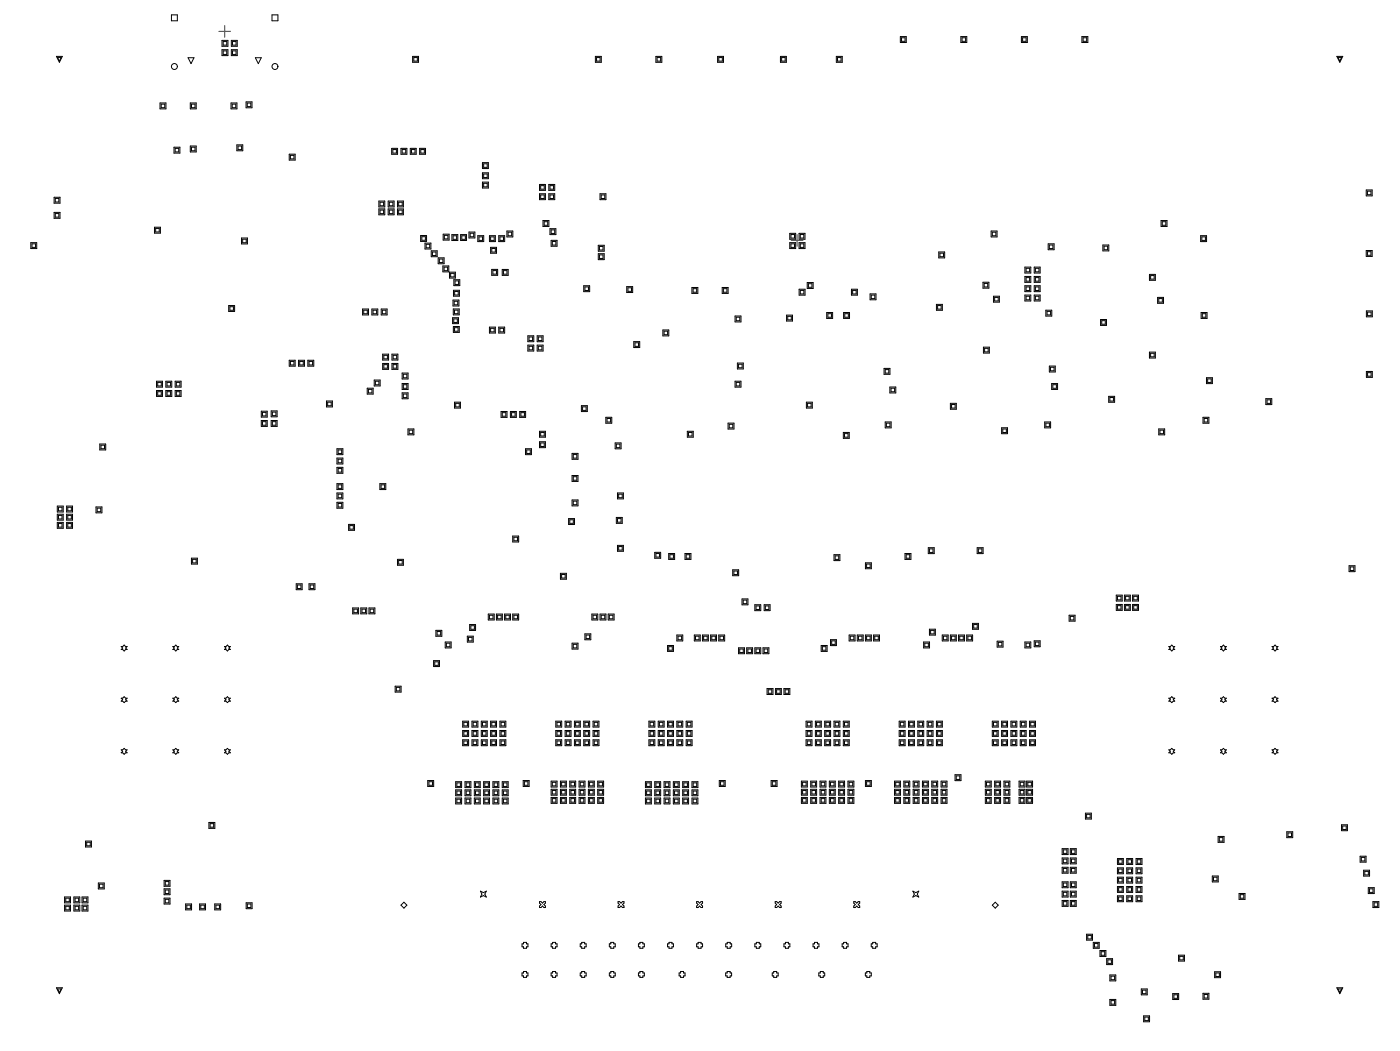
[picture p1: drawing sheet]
<svg xmlns="http://www.w3.org/2000/svg" width="400mm" height="301mm" viewBox="0 0 400 301" stroke-linecap="round" stroke-linejoin="round" font-family="sans-serif">
<g fill="none" stroke="#000" stroke-width=".29">
<path d="M16.1 16.1h1.7l-.8 1.7zM16.5 16.5h1l-.5 1zM49 4.3h1.7v1.6h-1.7zM53.8 16.5h1.7l-.9 1.7zM63.5 11.5h1.7v1.7h-1.7zM63.5 14.2h1.7v1.7h-1.7zM63.8 11.9h1v1h-1zM63.8 14.5h1v1.1h-1zM66.2 14.2h1.7v1.7h-1.7zM66.2 11.5h1.7v1.7h-1.7zM66.5 14.5h1v1.1h-1zM66.5 11.9h1v1h-1z"/>
<path d="M73 16.5h1.7l-.8 1.7zM77.8 4.3h1.7v1.6h-1.7zM118 16.1h1.7v1.7h-1.7zM118.3 16.5h1.1v1h-1.1zM170.3 16.1h1.7v1.7h-1.7zM170.6 16.5h1v1h-1zM187.6 16.1h1.7v1.7h-1.7zM187.9 16.5h1v1h-1zM205.2 16.1h1.7v1.7h-1.7zM205.6 16.5h1v1h-1zM223.2 16.1h1.7v1.7h-1.7zM223.5 16.5h1.1v1h-1.1z"/>
<path d="M239.2 16.1h1.7v1.7h-1.7zM239.5 16.5h1v1h-1zM257.5 10.5h1.7v1.7h-1.7zM257.8 10.8h1.1v1h-1.1zM274.8 10.5h1.7v1.7h-1.7zM275.2 10.8h1v1h-1zM292.1 10.5h1.7v1.7h-1.7zM292.5 10.8h1v1h-1zM309.4 10.5h1.7v1.7h-1.7zM309.8 10.8h1v1h-1zM382.3 16.1h1.7l-.8 1.7zM382.7 16.5h1l-.5 1z"/>
<path d="M45.8 29.4h1.7v1.7h-1.7zM46.1 29.8h1v1h-1zM54.4 29.4h1.7v1.7h-1.7zM54.8 29.8h1v1h-1zM66.1 29.4h1.7v1.7h-1.7zM66.4 29.8h1v1h-1zM70.4 29.1h1.7v1.7h-1.7zM70.7 29.5h1v1h-1zM15.5 56.4h1.7v1.7h-1.7zM15.8 56.8h1v1h-1zM49.8 42.1h1.7v1.7h-1.7zM50.1 42.4h1v1h-1z"/>
<path d="M54.4 41.8h1.7v1.7h-1.7zM54.8 42.1h1v1h-1zM67.7 41.4h1.7v1.7h-1.7zM68.1 41.8h1v1h-1zM82.7 44.1h1.7v1.7h-1.7zM83.1 44.4h1v1h-1zM108.4 57.5h1.6v1.7h-1.6zM108.4 59.7h1.6v1.7h-1.6zM108.7 57.8h1v1h-1zM111 59.7h1.7v1.7h-1.7zM111 57.5h1.7v1.7h-1.7zM111.4 57.8h1v1h-1z"/>
<path d="M112 42.4h1.7v1.7h-1.7zM112.4 42.8h1v1h-1zM113.7 59.7h1.7v1.7h-1.7zM113.7 57.5h1.7v1.7h-1.7zM114 57.8h1v1h-1zM114.7 42.4h1.7v1.7h-1.7zM115 42.8h1v1h-1zM117.3 42.4h1.7v1.7h-1.7zM117.7 42.8h1v1h-1zM120 42.4h1.7v1.7h-1.7zM120.3 42.8h1.1v1h-1.1zM138 46.5h1.7v1.7h-1.7z"/>
<path d="M138 49.4h1.7v1.7h-1.7zM138 52.1h1.7v1.7h-1.7zM138.3 46.8h1v1.1h-1zM138.3 49.8h1v1h-1zM138.3 52.4h1v1h-1zM154.3 52.8h1.7v1.6h-1.7zM154.3 55.4h1.7v1.7h-1.7zM154.6 55.8h1.1v1h-1.1zM154.6 53.1h1.1v1h-1.1zM157 55.4h1.7v1.7h-1.7zM157 52.8h1.7v1.6h-1.7zM157.3 55.8h1v1h-1z"/>
<path d="M157.3 53.1h1v1h-1zM171.6 55.4h1.7v1.7h-1.7zM171.9 55.8h1.1v1h-1.1zM390.7 54.3h1.7v1.7h-1.7zM391.1 54.7h1v1h-1zM8.8 69.4h1.7v1.7h-1.7zM9.2 69.7h1v1.1h-1zM15.5 60.7h1.7v1.7h-1.7zM15.8 61.1h1v1h-1zM44.2 65h1.7v1.7h-1.7zM44.5 65.3h1v1h-1zM69.1 68.1h1.7v1.7h-1.7z"/>
<path d="M69.4 68.4h1v1h-1zM108.7 60.1h1v1h-1zM111.4 60.1h1v1h-1zM114 60.1h1v1h-1zM120.3 67.4h1.7v1.6h-1.7zM120.6 67.7h1.1v1h-1.1zM121.5 69.5h1.7v1.7h-1.7zM121.9 69.9h1v1h-1zM123.3 71.7h1.7v1.7h-1.7zM123.7 72.1h1v1h-1zM125.3 73.7h1.7v1.7h-1.7zM125.7 74.1h1v1h-1z"/>
<path d="M126.7 76.1h1.7v1.6h-1.7zM126.7 67h1.7v1.7h-1.7zM127 76.4h1v1h-1zM127.1 67.3h1v1h-1zM128.5 77.8h1.7v1.7h-1.7zM128.9 78.2h1v1h-1zM129.2 67.1h1.7v1.7h-1.7zM129.6 67.4h1v1h-1zM129.8 80h1.7v1.7h-1.7zM131.7 67.1h1.7v1.7h-1.7zM132.1 67.4h1v1h-1zM134.1 66.4h1.7v1.7h-1.7z"/>
<path d="M134.5 66.7h1v1h-1zM136.7 67.4h1.6v1.7h-1.6zM137 67.7h1v1.1h-1zM140 67.4h1.7v1.7h-1.7zM140.3 70.7h1.7v1.7h-1.7zM140.3 67.7h1v1.1h-1zM140.6 77h1.7v1.7h-1.7zM140.7 71.1h1v1h-1zM141 77.4h1v1h-1zM142.6 67.4h1.7v1.7h-1.7zM143 67.7h1v1.1h-1zM143.6 77.1h1.7v1.6h-1.7z"/>
<path d="M144 77.4h1v1h-1zM145 66.1h1.7v1.7h-1.7zM145.3 66.4h1v1h-1zM155.3 63.1h1.7v1.7h-1.7zM155.6 63.4h1v1h-1zM157.3 65.4h1.7v1.7h-1.7zM157.6 68.7h1.7v1.7h-1.7zM157.6 65.7h1v1.1h-1zM158 69.1h1v1h-1zM171.1 70.1h1.7v1.7h-1.7zM171.1 72.6h1.7v1.7h-1.7zM171.4 70.5h1.1v1h-1.1z"/>
<path d="M171.4 72.9h1.1v1h-1.1zM225.9 66.7h1.7v1.7h-1.7zM225.9 69.4h1.7v1.7h-1.7zM226.2 67.1h1v1h-1zM226.2 69.7h1v1.1h-1zM228.5 66.7h1.7v1.7h-1.7zM228.5 69.4h1.7v1.7h-1.7zM228.9 67.1h1v1h-1zM228.9 69.7h1v1.1h-1zM268.5 72.1h1.7v1.7h-1.7zM268.8 72.4h1v1h-1zM283.5 66.1h1.7v1.7h-1.7z"/>
<path d="M283.8 66.4h1v1h-1zM293.1 76.4h1.7v1.7h-1.7zM293.1 79.1h1.7v1.6h-1.7zM293.5 76.7h1v1h-1zM293.5 79.4h1v1h-1zM295.8 76.4h1.7v1.7h-1.7zM295.8 79.1h1.7v1.6h-1.7zM296.1 76.7h1v1h-1zM296.1 79.4h1v1h-1zM299.8 69.7h1.7v1.7h-1.7zM300.1 70.1h1v1h-1zM315.4 70.1h1.7v1.7h-1.7z"/>
<path d="M315.8 70.4h1v1h-1zM328.7 78.5h1.7v1.7h-1.7zM329.1 78.8h1v1h-1zM332.1 63.1h1.7v1.7h-1.7zM332.4 63.4h1v1h-1zM343.4 67.4h1.7v1.7h-1.7zM343.7 67.7h1v1.1h-1zM390.7 71.6h1.7v1.7h-1.7zM391.1 72h1v1h-1zM65.4 87.4h1.7v1.7h-1.7zM65.7 87.7h1.1v1h-1.1zM103.7 88.4h1.7v1.7h-1.7z"/>
<path d="M104 88.7h1v1h-1zM106.4 88.4h1.6v1.7h-1.6zM106.7 88.7h1v1h-1zM109 88.4h1.7v1.7h-1.7zM109.4 88.7h1v1h-1zM129.4 90.9h1.7v1.7h-1.7zM129.6 85.8h1.7v1.7h-1.7zM129.6 88.4h1.7v1.6h-1.7zM129.7 93.4h1.7v1.7h-1.7zM129.7 83h1.7v1.7h-1.7zM129.8 91.2h1v1h-1zM129.9 86.2h1v1h-1z"/>
<path d="M130 88.7h1v1h-1zM130 93.7h1v1h-1zM130 83.4h1.1v1h-1.1zM130.1 80.3h1.1v1h-1.1zM140 93.6h1.7v1.6h-1.7zM140.3 93.9h1v1h-1zM142.6 93.6h1.7v1.6h-1.7zM143 93.9h1v1h-1zM151 96h1.7v1.7h-1.7zM151 98.7h1.7v1.7h-1.7zM151.3 96.4h1v1h-1zM151.3 99h1v1.1h-1z"/>
<path d="M153.6 96h1.7v1.7h-1.7zM153.6 98.7h1.7v1.7h-1.7zM154 99h1v1.1h-1zM154 96.4h1v1h-1zM166.9 81.7h1.7v1.7h-1.7zM167.3 82.1h1v1h-1zM179.3 82h1.6v1.7h-1.6zM179.6 82.3h1v1h-1zM181.3 97.7h1.7v1.7h-1.7zM181.6 98h1v1.1h-1zM189.6 94.4h1.7v1.7h-1.7zM189.9 94.7h1v1h-1z"/>
<path d="M197.9 82.2h1.7v1.7h-1.7zM198.2 82.6h1v1h-1zM206.5 82.2h1.7v1.7h-1.7zM206.9 82.6h1v1h-1zM210.2 90.4h1.7v1.7h-1.7zM210.6 90.7h1v1h-1zM225 90.1h1.6v1.7h-1.6zM225.3 90.5h1v1h-1zM228.6 82.7h1.6v1.7h-1.6zM228.9 83.1h1v1h-1zM230.9 80.8h1.7v1.7h-1.7zM231.2 81.1h1v1.1h-1z"/>
<path d="M236.4 89.4h1.7v1.7h-1.7zM236.8 89.7h1v1h-1zM241.3 89.4h1.7v1.7h-1.7zM241.6 89.7h1v1h-1zM243.5 82.7h1.7v1.7h-1.7zM243.9 83.1h1v1h-1zM248.8 84h1.7v1.7h-1.7zM249.2 84.4h1v1h-1zM267.8 87h1.7v1.7h-1.7zM268.2 87.4h1v1h-1zM281.1 80.7h1.7v1.7h-1.7zM281.3 99.3h1.7v1.7h-1.7z"/>
<path d="M281.5 81.1h1v1h-1zM281.6 99.6h1v1h-1zM284.1 84.7h1.7v1.7h-1.7zM284.5 85.1h1v1h-1zM293.1 84.4h1.7v1.7h-1.7zM293.1 81.7h1.7v1.7h-1.7zM293.5 82.1h1v1h-1zM293.5 84.7h1v1h-1zM295.8 84.4h1.7v1.7h-1.7zM295.8 81.7h1.7v1.7h-1.7zM296.1 82.1h1v1h-1zM296.1 84.7h1v1h-1z"/>
<path d="M299.1 88.7h1.7v1.7h-1.7zM299.5 89h1v1.1h-1zM314.8 91.4h1.7v1.7h-1.7zM315.1 91.7h1v1h-1zM331.1 85h1.7v1.7h-1.7zM331.4 85.4h1v1h-1zM343.5 89.4h1.7v1.7h-1.7zM343.9 89.7h1v1h-1zM390.8 88.9h1.7v1.7h-1.7zM391.1 89.3h1v1h-1zM44.8 109h1.7v1.7h-1.7zM44.8 111.7h1.7v1.7h-1.7z"/>
<path d="M45.1 112h1v1h-1zM45.1 109.4h1v1h-1zM47.4 109h1.7v1.7h-1.7zM47.4 111.7h1.7v1.7h-1.7zM47.8 112h1v1h-1zM47.8 109.4h1v1h-1zM50.1 109h1.7v1.7h-1.7zM50.1 111.7h1.7v1.7h-1.7zM50.4 112h1v1h-1zM50.4 109.4h1v1h-1zM74.7 117.6h1.7v1.7h-1.7zM75.1 117.9h1v1h-1z"/>
<path d="M77.6 117.5h1.7v1.7h-1.7zM77.9 117.8h1v1.1h-1zM82.7 103h1.7v1.7h-1.7zM83.1 103.4h1v1h-1zM85.4 103h1.7v1.7h-1.7zM85.7 103.4h1v1h-1zM88 103h1.7v1.7h-1.7zM88.4 103.4h1v1h-1zM93.4 114.7h1.7v1.7h-1.7zM93.7 115h1v1h-1zM105 111h1.7v1.7h-1.7zM105.4 111.4h1v1h-1z"/>
<path d="M107 108.7h1.7v1.7h-1.7zM107.4 109h1v1h-1zM109.4 103.9h1.7v1.7h-1.7zM109.4 101.3h1.7v1.7h-1.7zM109.8 104.3h1v1h-1zM109.8 101.6h1v1h-1zM112.1 101.3h1.7v1.7h-1.7zM112.1 103.9h1.7v1.7h-1.7zM112.4 101.6h1.1v1h-1.1zM112.4 104.3h1.1v1h-1.1zM115 106.7h1.7v1.7h-1.7zM115 109.7h1.7v1.7h-1.7z"/>
<path d="M115 112.3h1.7v1.7h-1.7zM115.4 107h1v1h-1zM115.4 112.7h1v1h-1zM115.4 110h1v1h-1zM130 115h1.7v1.7h-1.7zM130.3 115.4h1v1h-1zM143.3 117.7h1.7v1.7h-1.7zM143.6 118h1.1v1h-1.1zM146 117.7h1.7v1.7h-1.7zM146.3 118h1v1h-1zM148.6 117.7h1.7v1.7h-1.7zM149 118h1v1h-1z"/>
<path d="M166.3 116h1.7v1.7h-1.7zM166.6 116.4h1v1h-1zM173.3 119.3h1.7v1.7h-1.7zM173.6 119.7h1v1h-1zM210.2 109h1.7v1.7h-1.7zM210.6 109.4h1v1h-1zM210.9 103.8h1.7v1.7h-1.7zM211.2 104.2h1v1h-1zM230.6 115h1.7v1.7h-1.7zM231 115.4h1v1h-1zM252.8 105.4h1.7v1.6h-1.7zM253.2 105.7h1v1h-1z"/>
<path d="M254.5 110.7h1.7v1.7h-1.7zM254.8 111h1.1v1h-1.1zM271.8 115.3h1.7v1.7h-1.7zM272.2 115.7h1v1h-1zM300.1 104.7h1.7v1.7h-1.7zM300.5 105h1v1h-1zM300.8 109.7h1.7v1.7h-1.7zM301.1 110h1v1h-1zM317.1 113.3h1.7v1.7h-1.7zM317.4 113.7h1v1h-1zM328.7 100.7h1.7v1.7h-1.7zM329.1 101h1v1h-1z"/>
<path d="M344.1 119.3h1.6v1.7h-1.6zM344.4 119.7h1v1h-1zM345.1 108h1.6v1.7h-1.6zM345.4 108.4h1v1h-1zM362 114h1.7v1.7h-1.7zM362.4 114.4h1v1h-1zM390.8 106.2h1.7v1.7h-1.7zM391.1 106.6h1v1h-1zM28.5 127h1.7v1.7h-1.7zM28.9 127.3h1v1h-1zM74.7 120.3h1.7v1.6h-1.7zM75.1 120.6h1v1h-1z"/>
<path d="M77.6 120.3h1.7v1.6h-1.7zM77.9 120.6h1v1h-1zM96.4 138.3h1.7v1.7h-1.7zM96.4 128.3h1.7v1.7h-1.7zM96.4 131h1.7v1.7h-1.7zM96.4 133.7h1.7v1.6h-1.7zM96.7 138.7h1v1h-1zM96.7 128.7h1v1h-1zM96.7 131.3h1v1h-1zM96.7 134h1v1h-1zM108.6 138.3h1.7v1.7h-1.7zM109 138.7h1v1h-1z"/>
<path d="M116.7 122.7h1.7v1.7h-1.7zM117 123h1v1h-1zM150.3 128.3h1.7v1.7h-1.7zM150.6 128.7h1.1v1h-1.1zM154.3 123.3h1.7v1.7h-1.7zM154.3 126.3h1.7v1.7h-1.7zM154.6 126.7h1.1v1h-1.1zM154.6 123.7h1.1v1h-1.1zM163.6 129.7h1.7v1.7h-1.7zM163.6 136h1.7v1.7h-1.7zM164 130h1v1h-1zM164 136.3h1v1h-1z"/>
<path d="M175.9 126.7h1.7v1.7h-1.7zM176.3 127h1v1h-1zM196.6 123.3h1.7v1.7h-1.7zM196.9 123.7h1v1h-1zM208.2 121h1.7v1.7h-1.7zM208.6 121.3h1v1.1h-1zM241.2 123.7h1.7v1.7h-1.7zM241.5 124h1v1h-1zM253.2 120.7h1.7v1.7h-1.7zM253.5 121h1v1h-1zM286.5 122.3h1.7v1.7h-1.7zM286.8 122.7h1v1h-1z"/>
<path d="M298.8 120.7h1.7v1.7h-1.7zM299.1 121h1v1h-1zM331.4 122.7h1.7v1.7h-1.7zM331.7 123h1.1v1h-1.1zM16.4 149.4h1.7v1.7h-1.7zM16.4 144.7h1.7v1.7h-1.7zM16.4 147.1h1.7v1.7h-1.7zM16.7 149.7h1v1h-1zM16.7 145.1h1v1h-1zM16.7 147.4h1v1h-1zM19.1 144.7h1.6v1.7h-1.6zM19.1 147.1h1.6v1.7h-1.6z"/>
<path d="M19.1 149.4h1.6v1.7h-1.6zM19.4 145.1h1v1h-1zM19.4 147.4h1v1h-1zM19.4 149.7h1v1h-1zM27.5 145h1.6v1.7h-1.6zM27.8 145.3h1v1h-1zM54.8 159.6h1.6v1.7h-1.6zM55.1 160h1v1h-1zM96.4 141h1.7v1.7h-1.7zM96.4 143.6h1.7v1.7h-1.7zM96.7 141.3h1v1h-1zM96.7 144h1v1h-1z"/>
<path d="M99.7 150h1.7v1.7h-1.7zM100 150.3h1.1v1h-1.1zM113.7 160h1.7v1.7h-1.7zM146.6 153.3h1.7v1.7h-1.7zM147 153.6h1v1.1h-1zM162.6 148.3h1.7v1.7h-1.7zM163 148.6h1v1.1h-1zM163.6 143h1.7v1.7h-1.7zM164 143.3h1v1h-1zM176.3 148h1.7v1.7h-1.7zM176.6 141h1.7v1.7h-1.7zM176.6 156h1.7v1.7h-1.7z"/>
<path d="M176.6 148.3h1v1h-1zM176.9 141.3h1.1v1h-1.1zM176.9 156.3h1.1v1h-1.1zM187.3 158h1.6v1.7h-1.6zM187.6 158.3h1v1h-1zM191.3 158.3h1.6v1.7h-1.6zM191.6 158.6h1v1h-1zM195.9 158.3h1.7v1.7h-1.7zM196.3 158.6h1v1h-1zM238.5 158.6h1.7v1.7h-1.7zM238.9 159h1v1h-1zM258.8 158.3h1.7v1.7h-1.7z"/>
<path d="M259.2 158.6h1v1h-1zM265.5 156.6h1.7v1.7h-1.7zM265.8 157h1v1h-1zM279.5 156.6h1.7v1.7h-1.7zM279.8 157h1v1h-1zM84.7 167h1.7v1.6h-1.7zM85.1 167.3h1v1h-1zM88.4 167h1.7v1.6h-1.7zM88.7 167.3h1v1h-1zM100.9 173.9h1.7v1.7h-1.7zM101.2 174.2h1v1h-1zM103.2 173.9h1.7v1.7h-1.7z"/>
<path d="M103.5 174.2h1v1h-1zM105.5 173.9h1.7v1.7h-1.7zM105.9 174.2h1v1h-1zM114 160.3h1v1h-1zM134.3 178.6h1.7v1.7h-1.7zM134.7 178.9h1v1.1h-1zM139.6 175.6h1.7v1.7h-1.7zM140 175.9h1v1.1h-1zM142 175.6h1.7v1.7h-1.7zM142.3 175.9h1v1.1h-1zM144.3 175.6h1.7v1.7h-1.7zM144.6 175.9h1.1v1.1h-1.1z"/>
<path d="M146.6 175.6h1.7v1.7h-1.7zM147 175.9h1v1.1h-1zM160.3 164h1.7v1.6h-1.7zM160.6 164.3h1v1h-1zM169.3 175.6h1.7v1.7h-1.7zM169.6 175.9h1v1.1h-1zM171.6 175.6h1.7v1.7h-1.7zM171.9 175.9h1.1v1.1h-1.1zM173.9 175.6h1.7v1.7h-1.7zM174.3 175.9h1v1.1h-1zM209.6 163h1.7v1.6h-1.7zM209.9 163.3h1v1h-1z"/>
<path d="M212.2 171.3h1.7v1.7h-1.7zM212.6 171.6h1v1h-1zM215.9 172.9h1.7v1.7h-1.7zM216.2 173.3h1v1h-1zM218.5 172.9h1.7v1.7h-1.7zM218.9 173.3h1v1h-1zM247.5 161h1.7v1.7h-1.7zM247.9 161.3h1v1h-1zM265.8 179.9h1.7v1.7h-1.7zM278.1 178.3h1.7v1.7h-1.7zM278.5 178.6h1v1h-1zM305.8 175.9h1.7v1.7h-1.7z"/>
<path d="M306.1 176.3h1v1h-1zM319.3 170.2h1.6v1.7h-1.6zM319.3 172.9h1.6v1.7h-1.6zM319.6 170.5h1v1.1h-1zM319.6 173.2h1v1h-1zM321.6 170.2h1.7v1.7h-1.7zM321.6 172.9h1.7v1.7h-1.7zM321.9 170.5h1v1.1h-1zM321.9 173.2h1v1h-1zM323.9 170.2h1.7v1.7h-1.7zM323.9 172.9h1.7v1.7h-1.7zM324.3 170.5h1v1.1h-1z"/>
<path d="M324.3 173.2h1v1h-1zM385.8 161.8h1.7v1.7h-1.7zM386.2 162.1h1v1h-1zM34.7 184.9h.4l.4-.4 .4 .4h.5l-.5 .4 .5 .5h-.5l-.4 .4-.4-.4h-.4l.4-.5zM34.7 199.7h.4l.4-.5 .4 .5h.5l-.5 .4 .5 .4h-.5l-.4 .4-.4-.4h-.4l.4-.4zM49.4 199.7h.5l.4-.5 .4 .5h.4l-.4 .4 .4 .4h-.4l-.4 .4-.4-.4h-.5l.5-.4zM49.4 184.9h.5l.4-.4 .4 .4h.4l-.4 .4 .4 .5h-.4l-.4 .4-.4-.4h-.5l.5-.5zM64.2 199.7h.4l.4-.5 .5 .5h.4l-.4 .4 .4 .4h-.4l-.5 .4-.4-.4h-.4l.4-.4zM64.2 184.9h.4l.4-.4 .5 .4h.4l-.4 .4 .4 .5h-.4l-.5 .4-.4-.4h-.4l.4-.5zM113 196.2h1.7v1.7h-1.7zM113.4 196.6h1v1h-1zM124 188.9h1.7v1.7h-1.7z"/>
<path d="M124.3 189.3h1.1v1h-1.1zM124.7 180.3h1.7v1.7h-1.7zM125 180.6h1v1h-1zM127.3 183.6h1.7v1.7h-1.7zM127.7 183.9h1v1.1h-1zM133.7 181.9h1.6v1.7h-1.6zM134 182.3h1v1h-1zM163.6 183.9h1.7v1.7h-1.7zM164 184.3h1v1h-1zM167.3 181.3h1.7v1.7h-1.7zM167.6 181.6h1v1h-1zM190.9 184.6h1.7v1.7h-1.7z"/>
<path d="M191.3 184.9h1v1.1h-1zM193.6 181.6h1.7v1.7h-1.7zM193.9 181.9h1v1.1h-1zM198.6 181.6h1.7v1.7h-1.7zM198.9 181.9h1v1.1h-1zM200.9 181.6h1.7v1.7h-1.7zM201.2 181.9h1.1v1.1h-1.1zM203.2 181.6h1.7v1.7h-1.7zM203.6 181.9h1v1.1h-1zM205.6 181.6h1.7v1.7h-1.7zM205.9 181.9h1v1.1h-1zM211.2 185.3h1.7v1.7h-1.7z"/>
<path d="M211.6 185.6h1v1h-1zM213.6 185.3h1.6v1.7h-1.6zM213.9 185.6h1v1h-1zM215.9 185.3h1.7v1.7h-1.7zM216.2 185.6h1v1h-1zM218.2 185.3h1.7v1.7h-1.7zM218.6 185.6h1v1h-1zM219.4 196.9h1.7v1.7h-1.7zM219.7 197.3h1v1h-1zM221.8 196.9h1.7v1.7h-1.7zM222.1 197.3h1v1h-1zM224.2 196.9h1.7v1.7h-1.7z"/>
<path d="M224.5 197.3h1.1v1h-1.1zM234.9 184.6h1.7v1.7h-1.7zM235.2 184.9h1v1.1h-1zM237.5 182.9h1.7v1.7h-1.7zM237.9 183.3h1v1h-1zM242.9 181.6h1.6v1.7h-1.6zM243.2 181.9h1v1.1h-1zM245.2 181.6h1.7v1.7h-1.7zM245.5 181.9h1v1.1h-1zM247.5 181.6h1.7v1.7h-1.7zM247.9 181.9h1v1.1h-1zM249.8 181.6h1.7v1.7h-1.7z"/>
<path d="M250.2 181.9h1v1.1h-1zM264.2 183.6h1.6v1.7h-1.6zM264.5 183.9h1v1.1h-1zM266.2 180.3h1v1h-1zM269.5 181.6h1.7v1.7h-1.7zM269.8 181.9h1v1.1h-1zM271.8 181.6h1.7v1.7h-1.7zM272.2 181.9h1v1.1h-1zM274.1 181.6h1.7v1.7h-1.7zM274.5 181.9h1v1.1h-1zM276.5 181.6h1.7v1.7h-1.7zM276.8 181.9h1v1.1h-1z"/>
<path d="M285.2 183.4h1.7v1.7h-1.7zM285.5 183.7h1v1h-1zM293.1 183.6h1.7v1.7h-1.7zM293.5 183.9h1v1.1h-1zM295.8 183.3h1.7v1.7h-1.7zM296.1 183.6h1v1h-1zM334.3 199.7h.4l.4-.5 .5 .5h.4l-.4 .4 .4 .4h-.4l-.5 .4-.4-.4h-.4l.4-.4zM334.3 184.9h.4l.4-.4 .5 .4h.4l-.4 .4 .4 .5h-.4l-.5 .4-.4-.4h-.4l.4-.5zM349.1 199.7h.4l.4-.5 .4 .5h.4l-.4 .4 .4 .4h-.4l-.4 .4-.4-.4h-.4l.4-.4zM349.1 184.9h.4l.4-.4 .4 .4h.4l-.4 .4 .4 .5h-.4l-.4 .4-.4-.4h-.4l.4-.5zM363.8 199.7h.4l.5-.5 .4 .5h.4l-.4 .4 .4 .4h-.4l-.4 .4-.5-.4h-.4l.4-.4zM363.8 184.9h.4l.5-.4 .4 .4h.4l-.4 .4 .4 .5h-.4l-.4 .4-.5-.4h-.4l.4-.5z"/>
<path d="M34.7 214.4h.4l.4-.4 .4 .4h.5l-.5 .5 .5 .4h-.5l-.4 .4-.4-.4h-.4l.4-.4zM49.4 214.4h.5l.4-.4 .4 .4h.4l-.4 .5 .4 .4h-.4l-.4 .4-.4-.4h-.5l.5-.4zM64.2 214.4h.4l.4-.4 .5 .4h.4l-.4 .5 .4 .4h-.4l-.5 .4-.4-.4h-.4l.4-.4zM132.3 206.2h1.7v1.7h-1.7zM132.3 208.9h1.7v1.7h-1.7zM132.3 211.6h1.7v1.7h-1.7zM132.7 209.2h1v1.1h-1zM132.7 206.6h1v1h-1zM132.7 211.9h1v1h-1zM135 206.2h1.7v1.7h-1.7zM135 208.9h1.7v1.7h-1.7zM135 211.6h1.7v1.7h-1.7z"/>
<path d="M135.3 206.6h1v1h-1zM135.3 209.2h1v1.1h-1zM135.3 211.9h1v1h-1zM137.7 206.2h1.6v1.7h-1.6zM137.7 208.9h1.6v1.7h-1.6zM137.7 211.6h1.6v1.7h-1.6zM138 206.6h1v1h-1zM138 209.2h1v1.1h-1zM138 211.9h1v1h-1zM140.3 206.2h1.7v1.7h-1.7zM140.3 208.9h1.7v1.7h-1.7zM140.3 211.6h1.7v1.7h-1.7z"/>
<path d="M140.7 206.6h1v1h-1zM140.7 209.2h1v1.1h-1zM140.7 211.9h1v1h-1zM143 206.2h1.7v1.7h-1.7zM143 208.9h1.7v1.7h-1.7zM143 211.6h1.7v1.7h-1.7zM143.3 206.6h1v1h-1zM143.3 209.2h1v1.1h-1zM143.3 211.9h1v1h-1zM159 206.2h1.6v1.7h-1.6zM159 208.9h1.6v1.7h-1.6zM159 211.6h1.6v1.7h-1.6z"/>
<path d="M159.3 206.6h1v1h-1zM159.3 209.2h1v1.1h-1zM159.3 211.9h1v1h-1zM161.6 206.2h1.7v1.7h-1.7zM161.6 208.9h1.7v1.7h-1.7zM161.6 211.6h1.7v1.7h-1.7zM162 206.6h1v1h-1zM162 209.2h1v1.1h-1zM162 211.9h1v1h-1zM164.3 206.2h1.7v1.7h-1.7zM164.3 208.9h1.7v1.7h-1.7zM164.3 211.6h1.7v1.7h-1.7z"/>
<path d="M164.6 209.2h1v1.1h-1zM164.6 206.6h1v1h-1zM164.6 211.9h1v1h-1zM166.9 206.2h1.7v1.7h-1.7zM166.9 208.9h1.7v1.7h-1.7zM166.9 211.6h1.7v1.7h-1.7zM167.3 206.6h1v1h-1zM167.3 209.2h1v1.1h-1zM167.3 211.9h1v1h-1zM169.6 206.2h1.7v1.7h-1.7zM169.6 208.9h1.7v1.7h-1.7zM169.6 211.6h1.7v1.7h-1.7z"/>
<path d="M169.9 206.6h1.1v1h-1.1zM169.9 209.2h1.1v1.1h-1.1zM169.9 211.9h1.1v1h-1.1zM185.6 206.2h1.7v1.7h-1.7zM185.6 208.9h1.7v1.7h-1.7zM185.6 211.6h1.7v1.7h-1.7zM185.9 209.2h1v1.1h-1zM185.9 206.6h1v1h-1zM185.9 211.9h1v1h-1zM188.3 208.9h1.6v1.7h-1.6zM188.3 206.2h1.6v1.7h-1.6zM188.3 211.6h1.6v1.7h-1.6z"/>
<path d="M188.6 206.6h1v1h-1zM188.6 209.2h1v1.1h-1zM188.6 211.9h1v1h-1zM190.9 206.2h1.7v1.7h-1.7zM190.9 208.9h1.7v1.7h-1.7zM190.9 211.6h1.7v1.7h-1.7zM191.3 206.6h1v1h-1zM191.3 209.2h1v1.1h-1zM191.3 211.9h1v1h-1zM193.6 206.2h1.7v1.7h-1.7zM193.6 208.9h1.7v1.7h-1.7zM193.6 211.6h1.7v1.7h-1.7z"/>
<path d="M193.9 206.6h1v1h-1zM193.9 209.2h1v1.1h-1zM193.9 211.9h1v1h-1zM196.2 206.2h1.7v1.7h-1.7zM196.2 208.9h1.7v1.7h-1.7zM196.2 211.6h1.7v1.7h-1.7zM196.6 206.6h1v1h-1zM196.6 209.2h1v1.1h-1zM196.6 211.9h1v1h-1zM230.5 206.2h1.7v1.7h-1.7zM230.5 208.9h1.7v1.7h-1.7zM230.5 211.6h1.7v1.7h-1.7z"/>
<path d="M230.9 206.6h1v1h-1zM230.9 209.2h1v1.1h-1zM230.9 211.9h1v1h-1zM233.2 206.2h1.7v1.7h-1.7zM233.2 208.9h1.7v1.7h-1.7zM233.2 211.6h1.7v1.7h-1.7zM233.5 206.6h1.1v1h-1.1zM233.5 209.2h1.1v1.1h-1.1zM233.5 211.9h1.1v1h-1.1zM235.9 206.2h1.7v1.7h-1.7zM235.9 208.9h1.7v1.7h-1.7zM235.9 211.6h1.7v1.7h-1.7z"/>
<path d="M236.2 209.2h1v1.1h-1zM236.2 206.6h1v1h-1zM236.2 211.9h1v1h-1zM238.5 206.2h1.7v1.7h-1.7zM238.5 208.9h1.7v1.7h-1.7zM238.5 211.6h1.7v1.7h-1.7zM238.9 206.6h1v1h-1zM238.9 209.2h1v1.1h-1zM238.9 211.9h1v1h-1zM241.2 206.2h1.7v1.7h-1.7zM241.2 208.9h1.7v1.7h-1.7zM241.2 211.6h1.7v1.7h-1.7z"/>
<path d="M241.5 206.6h1v1h-1zM241.5 209.2h1v1.1h-1zM241.5 211.9h1v1h-1zM257.2 206.2h1.7v1.7h-1.7zM257.2 208.9h1.7v1.7h-1.7zM257.2 211.6h1.7v1.7h-1.7zM257.5 206.6h1v1h-1zM257.5 209.2h1v1.1h-1zM257.5 211.9h1v1h-1zM259.8 206.2h1.7v1.7h-1.7zM259.8 208.9h1.7v1.7h-1.7zM259.8 211.6h1.7v1.7h-1.7z"/>
<path d="M260.2 206.6h1v1h-1zM260.2 209.2h1v1.1h-1zM260.2 211.9h1v1h-1zM262.5 206.2h1.7v1.7h-1.7zM262.5 208.9h1.7v1.7h-1.7zM262.5 211.6h1.7v1.7h-1.7zM262.8 206.6h1v1h-1zM262.8 209.2h1v1.1h-1zM262.8 211.9h1v1h-1zM265.2 206.2h1.6v1.7h-1.6zM265.2 208.9h1.6v1.7h-1.6zM265.2 211.6h1.6v1.7h-1.6z"/>
<path d="M265.5 206.6h1v1h-1zM265.5 209.2h1v1.1h-1zM265.5 211.9h1v1h-1zM267.8 206.2h1.7v1.7h-1.7zM267.8 208.9h1.7v1.7h-1.7zM267.8 211.6h1.7v1.7h-1.7zM268.2 206.6h1v1h-1zM268.2 209.2h1v1.1h-1zM268.2 211.9h1v1h-1zM283.8 206.2h1.7v1.7h-1.7zM283.8 208.9h1.7v1.7h-1.7zM283.8 211.6h1.7v1.7h-1.7z"/>
<path d="M284.1 206.6h1.1v1h-1.1zM284.1 209.2h1.1v1.1h-1.1zM284.1 211.9h1.1v1h-1.1zM286.5 206.2h1.7v1.7h-1.7zM286.5 208.9h1.7v1.7h-1.7zM286.5 211.6h1.7v1.7h-1.7zM286.8 206.6h1v1h-1zM286.8 209.2h1v1.1h-1zM286.8 211.9h1v1h-1zM289.1 208.9h1.7v1.7h-1.7zM289.1 206.2h1.7v1.7h-1.7zM289.1 211.6h1.7v1.7h-1.7z"/>
<path d="M289.5 209.2h1v1.1h-1zM289.5 206.6h1v1h-1zM289.5 211.9h1v1h-1zM291.8 206.2h1.7v1.7h-1.7zM291.8 208.9h1.7v1.7h-1.7zM291.8 211.6h1.7v1.7h-1.7zM292.1 206.6h1v1h-1zM292.1 209.2h1v1.1h-1zM292.1 211.9h1v1h-1zM294.5 206.2h1.6v1.7h-1.6zM294.5 208.9h1.6v1.7h-1.6zM294.5 211.6h1.6v1.7h-1.6z"/>
<path d="M294.8 206.6h1v1h-1zM294.8 209.2h1v1.1h-1zM294.8 211.9h1v1h-1zM334.3 214.4h.4l.4-.4 .5 .4h.4l-.4 .5 .4 .4h-.4l-.5 .4-.4-.4h-.4l.4-.4zM349.1 214.4h.4l.4-.4 .4 .4h.4l-.4 .5 .4 .4h-.4l-.4 .4-.4-.4h-.4l.4-.4zM363.8 214.4h.4l.5-.4 .4 .4h.4l-.4 .5 .4 .4h-.4l-.4 .4-.5-.4h-.4l.4-.4zM59.8 235.2h1.6v1.7h-1.6zM60.1 235.5h1v1.1h-1zM122.3 223.2h1.7v1.7h-1.7zM122.7 223.6h1v1h-1zM130.3 223.6h1.7v1.6h-1.7zM130.3 225.9h1.7v1.7h-1.7z"/>
<path d="M130.3 228.2h1.7v1.7h-1.7zM130.7 223.9h1v1h-1zM130.7 226.2h1v1h-1zM130.7 228.6h1v1h-1zM133 223.6h1.7v1.6h-1.7zM133 225.9h1.7v1.7h-1.7zM133 228.2h1.7v1.7h-1.7zM133.3 223.9h1v1h-1zM133.3 226.2h1v1h-1zM133.3 228.6h1v1h-1zM135.7 223.6h1.6v1.6h-1.6zM135.7 225.9h1.6v1.7h-1.6z"/>
<path d="M135.7 228.2h1.6v1.7h-1.6zM136 223.9h1v1h-1zM136 226.2h1v1h-1zM136 228.6h1v1h-1zM138.3 223.6h1.7v1.6h-1.7zM138.3 225.9h1.7v1.7h-1.7zM138.3 228.2h1.7v1.7h-1.7zM138.7 223.9h1v1h-1zM138.7 226.2h1v1h-1zM138.7 228.6h1v1h-1zM141 223.6h1.7v1.6h-1.7zM141 225.9h1.7v1.7h-1.7z"/>
<path d="M141 228.2h1.7v1.7h-1.7zM141.3 223.9h1v1h-1zM141.3 226.2h1v1h-1zM141.3 228.6h1v1h-1zM143.6 223.6h1.7v1.6h-1.7zM143.6 225.9h1.7v1.7h-1.7zM143.6 228.2h1.7v1.7h-1.7zM144 223.9h1v1h-1zM144 226.2h1v1h-1zM144 228.6h1v1h-1zM149.6 223.2h1.7v1.7h-1.7zM150 223.6h1v1h-1z"/>
<path d="M157.6 223.4h1.7v1.7h-1.7zM157.6 225.7h1.7v1.7h-1.7zM157.6 228h1.7v1.7h-1.7zM158 223.7h1v1h-1zM158 226.1h1v1h-1zM158 228.4h1v1h-1zM160.3 225.7h1.7v1.7h-1.7zM160.3 228h1.7v1.7h-1.7zM160.3 223.4h1.7v1.7h-1.7zM160.6 226.1h1v1h-1zM160.6 228.4h1v1h-1zM160.6 223.7h1v1h-1z"/>
<path d="M163 223.4h1.6v1.7h-1.6zM163 225.7h1.6v1.7h-1.6zM163 228h1.6v1.7h-1.6zM163.3 223.7h1v1h-1zM163.3 226.1h1v1h-1zM163.3 228.4h1v1h-1zM165.6 223.4h1.7v1.7h-1.7zM165.6 225.7h1.7v1.7h-1.7zM165.6 228h1.7v1.7h-1.7zM166 223.7h1v1h-1zM166 226.1h1v1h-1zM166 228.4h1v1h-1z"/>
<path d="M168.3 223.4h1.7v1.7h-1.7zM168.3 225.7h1.7v1.7h-1.7zM168.3 228h1.7v1.7h-1.7zM168.6 223.7h1v1h-1zM168.6 226.1h1v1h-1zM168.6 228.4h1v1h-1zM170.9 223.4h1.7v1.7h-1.7zM170.9 225.7h1.7v1.7h-1.7zM170.9 228h1.7v1.7h-1.7zM171.3 223.7h1v1h-1zM171.3 226.1h1v1h-1zM171.3 228.4h1v1h-1z"/>
<path d="M184.6 223.6h1.7v1.6h-1.7zM184.6 225.9h1.7v1.7h-1.7zM184.6 228.2h1.7v1.7h-1.7zM184.9 223.9h1v1h-1zM184.9 226.2h1v1h-1zM184.9 228.6h1v1h-1zM187.3 223.6h1.6v1.6h-1.6zM187.3 225.9h1.6v1.7h-1.6zM187.3 228.2h1.6v1.7h-1.6zM187.6 223.9h1v1h-1zM187.6 226.2h1v1h-1zM187.6 228.6h1v1h-1z"/>
<path d="M189.9 223.6h1.7v1.6h-1.7zM189.9 225.9h1.7v1.7h-1.7zM189.9 228.2h1.7v1.7h-1.7zM190.3 223.9h1v1h-1zM190.3 226.2h1v1h-1zM190.3 228.6h1v1h-1zM192.6 223.6h1.7v1.6h-1.7zM192.6 225.9h1.7v1.7h-1.7zM192.6 228.2h1.7v1.7h-1.7zM192.9 223.9h1v1h-1zM192.9 226.2h1v1h-1zM192.9 228.6h1v1h-1z"/>
<path d="M195.2 223.6h1.7v1.6h-1.7zM195.2 225.9h1.7v1.7h-1.7zM195.2 228.2h1.7v1.7h-1.7zM195.6 223.9h1v1h-1zM195.6 226.2h1v1h-1zM195.6 228.6h1v1h-1zM197.9 223.6h1.7v1.6h-1.7zM197.9 225.9h1.7v1.7h-1.7zM197.9 228.2h1.7v1.7h-1.7zM198.2 223.9h1.1v1h-1.1zM198.2 226.2h1.1v1h-1.1zM198.2 228.6h1.1v1h-1.1z"/>
<path d="M205.7 223.2h1.7v1.7h-1.7zM206.1 223.6h1v1h-1zM220.5 223.2h1.7v1.7h-1.7zM220.9 223.6h1v1h-1zM229.2 223.4h1.7v1.7h-1.7zM229.2 225.7h1.7v1.7h-1.7zM229.2 228h1.7v1.7h-1.7zM229.5 223.7h1.1v1h-1.1zM229.5 226.1h1.1v1h-1.1zM229.5 228.4h1.1v1h-1.1zM231.9 223.4h1.7v1.7h-1.7zM231.9 225.7h1.7v1.7h-1.7z"/>
<path d="M231.9 228h1.7v1.7h-1.7zM232.2 223.7h1v1h-1zM232.2 226.1h1v1h-1zM232.2 228.4h1v1h-1zM234.5 223.4h1.7v1.7h-1.7zM234.5 225.7h1.7v1.7h-1.7zM234.5 228h1.7v1.7h-1.7zM234.9 223.7h1v1h-1zM234.9 226.1h1v1h-1zM234.9 228.4h1v1h-1zM237.2 223.4h1.7v1.7h-1.7zM237.2 225.7h1.7v1.7h-1.7z"/>
<path d="M237.2 228h1.7v1.7h-1.7zM237.5 223.7h1v1h-1zM237.5 226.1h1v1h-1zM237.5 228.4h1v1h-1zM239.9 223.4h1.6v1.7h-1.6zM239.9 225.7h1.6v1.7h-1.6zM239.9 228h1.6v1.7h-1.6zM240.2 223.7h1v1h-1zM240.2 226.1h1v1h-1zM240.2 228.4h1v1h-1zM242.5 223.4h1.7v1.7h-1.7zM242.5 225.7h1.7v1.7h-1.7z"/>
<path d="M242.5 228h1.7v1.7h-1.7zM242.9 223.7h1v1h-1zM242.9 226.1h1v1h-1zM242.9 228.4h1v1h-1zM247.5 223.2h1.7v1.7h-1.7zM247.9 223.6h1v1h-1zM255.8 223.4h1.7v1.7h-1.7zM255.8 225.7h1.7v1.7h-1.7zM255.8 228h1.7v1.7h-1.7zM256.2 223.7h1v1h-1zM256.2 226.1h1v1h-1zM256.2 228.4h1v1h-1z"/>
<path d="M258.5 223.4h1.7v1.7h-1.7zM258.5 225.7h1.7v1.7h-1.7zM258.5 228h1.7v1.7h-1.7zM258.8 223.7h1.1v1h-1.1zM258.8 226.1h1.1v1h-1.1zM258.8 228.4h1.1v1h-1.1zM261.2 223.4h1.7v1.7h-1.7zM261.2 225.7h1.7v1.7h-1.7zM261.2 228h1.7v1.7h-1.7zM261.5 223.7h1v1h-1zM261.5 226.1h1v1h-1zM261.5 228.4h1v1h-1z"/>
<path d="M263.8 223.4h1.7v1.7h-1.7zM263.8 225.7h1.7v1.7h-1.7zM263.8 228h1.7v1.7h-1.7zM264.2 223.7h1v1h-1zM264.2 226.1h1v1h-1zM264.2 228.4h1v1h-1zM266.5 223.4h1.7v1.7h-1.7zM266.5 225.7h1.7v1.7h-1.7zM266.5 228h1.7v1.7h-1.7zM266.8 223.7h1v1h-1zM266.8 226.1h1v1h-1zM266.8 228.4h1v1h-1z"/>
<path d="M269.2 223.4h1.6v1.7h-1.6zM269.2 225.7h1.6v1.7h-1.6zM269.2 228h1.6v1.7h-1.6zM269.5 223.7h1v1h-1zM269.5 226.1h1v1h-1zM269.5 228.4h1v1h-1zM273.1 221.6h1.7v1.6h-1.7zM273.5 221.9h1v1h-1zM281.8 223.4h1.7v1.7h-1.7zM281.8 225.7h1.7v1.7h-1.7zM281.8 228h1.7v1.7h-1.7zM282.1 223.7h1.1v1h-1.1z"/>
<path d="M282.1 226.1h1.1v1h-1.1zM282.1 228.4h1.1v1h-1.1zM284.5 223.4h1.7v1.7h-1.7zM284.5 225.7h1.7v1.7h-1.7zM284.5 228h1.7v1.7h-1.7zM284.8 223.7h1v1h-1zM284.8 226.1h1v1h-1zM284.8 228.4h1v1h-1zM287.1 228h1.7v1.7h-1.7zM287.1 223.4h1.7v1.7h-1.7zM287.1 225.7h1.7v1.7h-1.7zM287.5 228.4h1v1h-1z"/>
<path d="M287.5 223.7h1v1h-1zM287.5 226.1h1v1h-1zM291.5 223.4h1.6v1.7h-1.6zM291.5 225.7h1.6v1.7h-1.6zM291.5 228h1.6v1.7h-1.6zM291.8 223.7h1v1h-1zM291.8 226.1h1v1h-1zM291.8 228.4h1v1h-1zM293.6 223.4h1.7v1.7h-1.7zM293.6 225.7h1.7v1.7h-1.7zM293.6 228h1.7v1.7h-1.7zM294 223.7h1v1h-1z"/>
<path d="M294 226.1h1v1h-1zM294 228.4h1v1h-1zM310.4 232.5h1.7v1.7h-1.7zM310.8 232.9h1v1h-1zM348.4 239.2h1.7v1.7h-1.7zM348.7 239.5h1v1.1h-1zM368 237.9h1.7v1.7h-1.7zM368.4 238.2h1v1h-1zM383.7 235.9h1.7v1.7h-1.7zM384 236.2h1v1h-1zM18.5 256.5h1.7v1.7h-1.7zM18.5 258.8h1.7v1.7h-1.7z"/>
<path d="M18.8 259.2h1v1h-1zM18.8 256.9h1v1h-1zM21.1 256.5h1.7v1.7h-1.7zM21.1 258.8h1.7v1.7h-1.7zM21.5 259.2h1v1h-1zM21.5 256.9h1v1h-1zM23.5 256.5h1.7v1.7h-1.7zM23.5 258.8h1.7v1.7h-1.7zM23.8 259.2h1v1h-1zM23.8 256.9h1v1h-1zM24.5 240.5h1.7v1.7h-1.7zM24.8 240.9h1v1h-1z"/>
<path d="M28.1 252.5h1.7v1.7h-1.7zM28.5 252.9h1v1h-1zM46.9 251.8h1.7v1.7h-1.7zM46.9 254.2h1.7v1.7h-1.7zM46.9 256.8h1.7v1.7h-1.7zM47.3 252.1h1v1h-1zM47.3 254.5h1v1h-1zM47.3 257.2h1v1h-1zM53.1 258.5h1.7v1.7h-1.7zM53.4 258.9h1v1h-1zM57.1 258.5h1.7v1.7h-1.7zM57.4 258.9h1v1h-1z"/>
<path d="M61.4 258.5h1.7v1.7h-1.7zM61.8 258.9h1v1h-1zM70.4 258.2h1.7v1.7h-1.7zM70.7 258.5h1.1v1h-1.1zM115.5 258l.9 .9-.9 .8-.8-.8zM137.4 254.9l.8 .4 .9-.4-.4 .8 .4 .8-.9-.4-.8 .4 .4-.8zM154.3 257.8h.4l.4 .5 .5-.5h.4v.5l-.4 .4 .4 .4v.4h-.4l-.5-.4-.4 .4h-.4v-.4l.4-.4-.4-.4zM176.8 257.8h.4l.4 .5 .4-.5h.5v.5l-.5 .4 .5 .4v.4h-.5l-.4-.4-.4 .4h-.4v-.4l.4-.4-.4-.4zM199.2 257.8h.5l.4 .5 .4-.5h.4v.5l-.4 .4 .4 .4v.4h-.4l-.4-.4-.4 .4h-.5v-.4l.5-.4-.5-.4zM221.7 257.8h.4l.5 .5 .4-.5h.4v.5l-.4 .4 .4 .4v.4h-.4l-.4-.4-.5 .4h-.4v-.4l.4-.4-.4-.4zM244.2 257.8h.4l.4 .5 .5-.5h.4v.5l-.4 .4 .4 .4v.4h-.4l-.5-.4-.4 .4h-.4v-.4l.4-.4-.4-.4zM261.1 254.9l.8 .4 .9-.4-.5 .8 .5 .8-.9-.4-.8 .4 .4-.8z"/>
<path d="M284.6 258l.9 .9-.9 .8-.8-.8zM303.8 254.9h1.7v1.6h-1.7zM303.8 257.5h1.7v1.7h-1.7zM303.8 252.2h1.7v1.7h-1.7zM303.8 242.7h1.7v1.7h-1.7zM303.8 245.4h1.7v1.7h-1.7zM303.8 248h1.7v1.7h-1.7zM304.1 257.9h1v1h-1zM304.1 255.2h1v1h-1zM304.1 252.5h1v1h-1zM304.1 243h1v1.1h-1zM304.1 245.7h1v1h-1z"/>
<path d="M304.1 248.4h1v1h-1zM306.1 242.7h1.7v1.7h-1.7zM306.1 245.4h1.7v1.7h-1.7zM306.1 248h1.7v1.7h-1.7zM306.1 252.2h1.7v1.7h-1.7zM306.1 254.9h1.7v1.6h-1.7zM306.1 257.5h1.7v1.7h-1.7zM306.4 257.9h1.1v1h-1.1zM306.4 243h1.1v1.1h-1.1zM306.4 245.7h1.1v1h-1.1zM306.4 248.4h1.1v1h-1.1zM306.4 252.5h1.1v1h-1.1z"/>
<path d="M306.4 255.2h1.1v1h-1.1zM319.6 253.5h1.7v1.7h-1.7zM319.6 256.2h1.7v1.7h-1.7zM319.6 250.9h1.7v1.6h-1.7zM319.6 245.5h1.7v1.7h-1.7zM319.6 248.2h1.7v1.7h-1.7zM319.9 256.5h1v1h-1zM319.9 251.2h1v1h-1zM319.9 245.9h1v1h-1zM319.9 248.5h1v1h-1zM319.9 253.9h1v1h-1zM322.3 253.5h1.6v1.7h-1.6z"/>
<path d="M322.3 256.2h1.6v1.7h-1.6zM322.3 250.9h1.6v1.6h-1.6zM322.3 245.5h1.6v1.7h-1.6zM322.3 248.2h1.6v1.7h-1.6zM322.6 256.5h1v1h-1zM322.6 251.2h1v1h-1zM322.6 253.9h1v1h-1zM322.6 245.9h1v1h-1zM322.6 248.5h1v1h-1zM324.9 253.5h1.7v1.7h-1.7zM324.9 256.2h1.7v1.7h-1.7zM324.9 250.9h1.7v1.6h-1.7z"/>
<path d="M324.9 245.5h1.7v1.7h-1.7zM324.9 248.2h1.7v1.7h-1.7zM325.3 256.5h1v1h-1zM325.3 251.2h1v1h-1zM325.3 245.9h1v1h-1zM325.3 248.5h1v1h-1zM325.3 253.9h1v1h-1zM346.7 250.5h1.7v1.7h-1.7zM347.1 250.9h1v1h-1zM354.4 255.5h1.7v1.7h-1.7zM354.7 255.9h1v1h-1zM389 244.9h1.7v1.7h-1.7z"/>
<path d="M389.3 245.2h1.1v1h-1.1zM390 248.9h1.7v1.7h-1.7zM390.3 249.2h1.1v1h-1.1zM391.3 253.9h1.7v1.6h-1.7zM391.7 254.2h1v1h-1zM392.7 257.8h1.7v1.7h-1.7zM393 258.2h1v1h-1zM149.7 277.8h.9v.4h.4v.9h-.4v.4h-.9v-.4h-.4v-.9h.4zM149.7 269.5h.9v.4h.4v.9h-.4v.4h-.9v-.4h-.4v-.9h.4zM158 277.8h.9v.4h.4v.9h-.4v.4h-.9v-.4h-.4v-.9h.4zM158 269.5h.9v.4h.4v.9h-.4v.4h-.9v-.4h-.4v-.9h.4zM166.4 277.8h.8v.4h.4v.9h-.4v.4h-.8v-.4h-.5v-.9h.5z"/>
<path d="M166.4 269.5h.8v.4h.4v.9h-.4v.4h-.8v-.4h-.5v-.9h.5zM174.7 277.8h.8v.4h.5v.9h-.5v.4h-.8v-.4h-.4v-.9h.4zM174.7 269.5h.8v.4h.5v.9h-.5v.4h-.8v-.4h-.4v-.9h.4zM183 277.8h.9v.4h.4v.9h-.4v.4h-.9v-.4h-.4v-.9h.4zM183 269.5h.9v.4h.4v.9h-.4v.4h-.9v-.4h-.4v-.9h.4zM191.3 269.5h.9v.4h.4v.9h-.4v.4h-.9v-.4h-.4v-.9h.4zM194.7 277.8h.8v.4h.4v.9h-.4v.4h-.8v-.4h-.5v-.9h.5zM199.7 269.5h.8v.4h.4v.9h-.4v.4h-.8v-.4h-.5v-.9h.5zM207.6 269.9h.4v-.4h.8v.4h.5v.9h-.5v.4h-.8v-.4h-.4zM208 277.8h.8v.4h.4v.9h-.4v.4h-.8v-.4h-.5v-.9h.5zM216.3 269.5h.9v.4h.4v.9h-.4v.4h-.9v-.4h-.4v-.9h.4zM221.3 277.8h.8v.4h.5v.9h-.5v.4h-.8v-.4h-.4v-.9h.4z"/>
<path d="M224.6 269.5h.9v.4h.4v.9h-.4v.4h-.9v-.4h-.4v-.9h.4zM233 269.5h.8v.4h.4v.9h-.4v.4h-.8v-.4h-.5v-.9h.5zM234.6 277.8h.8v.4h.5v.9h-.5v.4h-.8v-.4h-.4v-.9h.4zM240.9 269.9h.4v-.4h.8v.4h.4v.9h-.4v.4h-.8v-.4h-.4zM247.9 277.8h.9v.4h.4v.9h-.4v.4h-.9v-.4h-.4v-.9h.4zM249.2 269.9h.4v-.4h.8v.4h.5v.9h-.5v.4h-.8v-.4h-.4zM310.8 267.2h1.7v1.7h-1.7zM311.1 267.5h1v1h-1zM312.7 269.5h1.7v1.7h-1.7zM313 269.8h1v1.1h-1zM314.6 271.8h1.7v1.7h-1.7zM314.9 272.2h1v1h-1z"/>
<path d="M316.5 274.2h1.7v1.7h-1.7zM316.8 274.5h1.1v1h-1.1zM317.4 278.8h1.7v1.7h-1.7zM317.8 279.2h1v1h-1zM337.1 273.2h1.7v1.7h-1.7zM337.4 273.5h1v1h-1zM347.4 277.9h1.7v1.7h-1.7zM347.7 278.2h1v1.1h-1zM16.1 282.5h1.7l-.8 1.7zM16.5 282.8h1l-.5 1zM317.4 285.8h1.7v1.7h-1.7zM317.8 286.2h1v1h-1z"/>
<path d="M326.4 282.8h1.7v1.7h-1.7zM326.8 283.2h1v1h-1zM327.1 290.5h1.7v1.7h-1.7zM327.4 290.9h1v1h-1zM335.4 284.2h1.7v1.6h-1.7zM335.7 284.5h1.1v1h-1.1zM344.1 284.1h1.6v1.7h-1.6zM344.4 284.4h1v1h-1zM382.3 282.5h1.7l-.8 1.7zM382.7 282.8h1l-.5 1z"/>
<circle cx="49.9" cy="19" r=".85"/>
<circle cx="78.6" cy="19" r=".85"/>
</g>
<path d="M62.6 9h3.3M64.3 7.3v3.3M226.3 68.7h3.3M228 67.1v3.3" fill="none" stroke="#5a5a5a" stroke-width=".33"/>
</svg>
